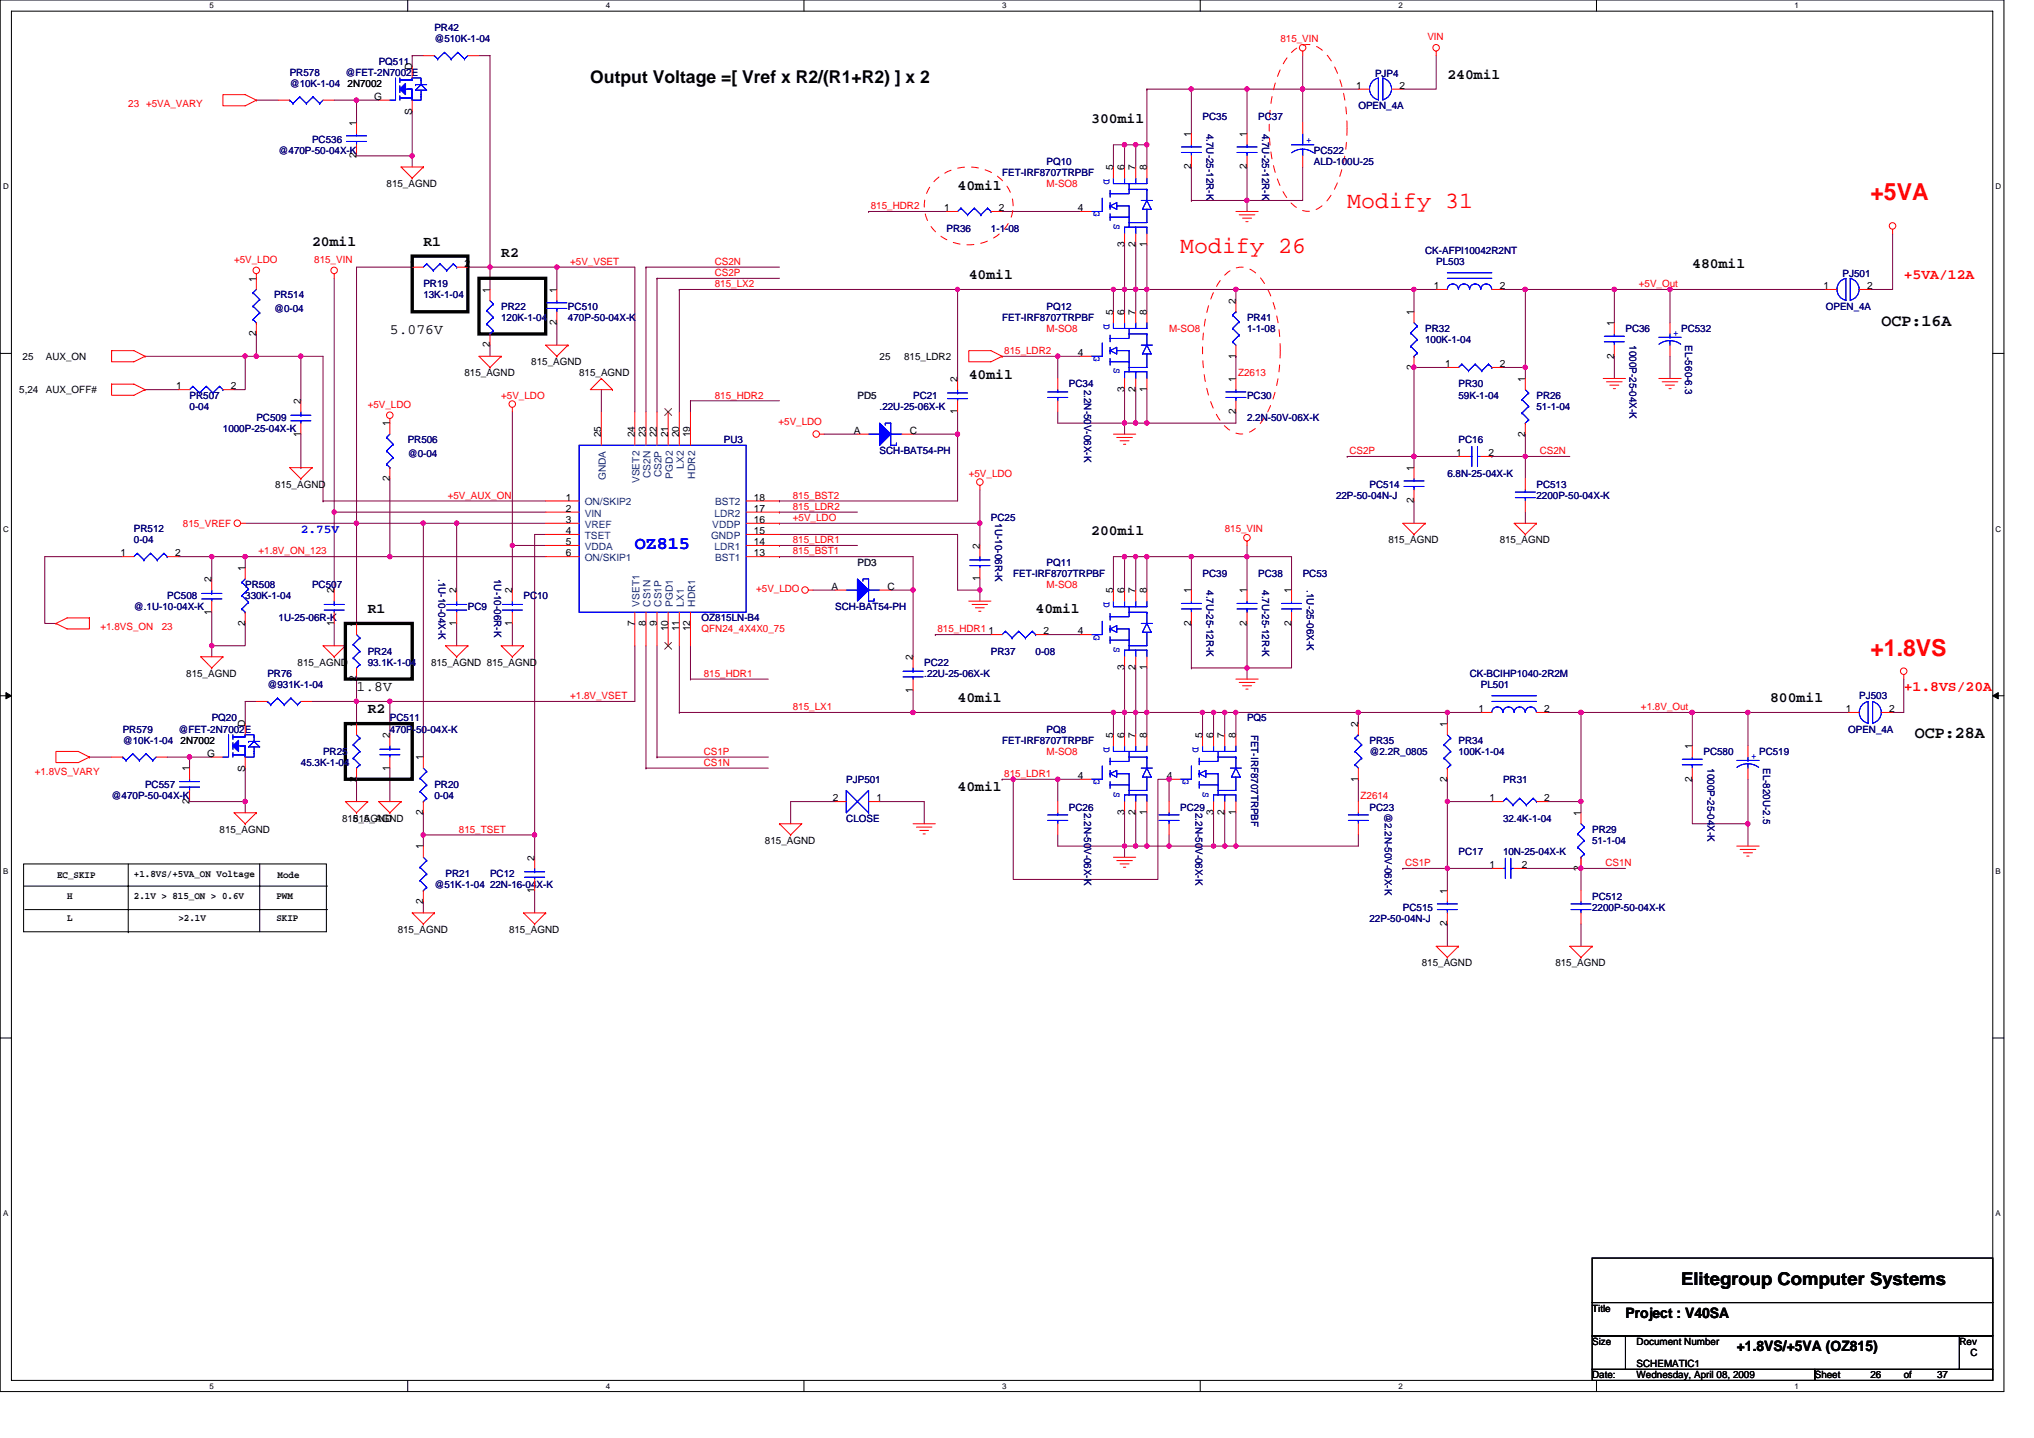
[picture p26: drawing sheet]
<svg xmlns="http://www.w3.org/2000/svg" width="297mm" height="210mm" viewBox="0 0 297 210" stroke-linecap="round" stroke-linejoin="round" font-family="sans-serif">
<defs><g id="words">
<g font-size="3.4" fill="#f00">
<text x="273.2" y="29.2">+5VA</text>
<text x="196.7" y="30.4">Modify 31</text>
<text x="172.4" y="36.9">Modify 26</text>
<text x="273.2" y="95.8">+1.8VS</text>
</g>
<g font-size="2.6">
<text x="86.2" y="12.1">Output Voltage =[ Vref x R2/(R1+R2) ] x 2</text>
<text x="245.5" y="187.7">Elitegroup Computer Systems</text>
</g>
<text font-size="2.6" fill="#00f" x="92.7" y="80.2">OZ815</text>
<g font-size="2.4">
<text x="274.8" y="47.6">OCP:16A</text>
<text x="279.7" y="107.7">OCP:28A</text>
</g>
<g font-size="2.1">
<text x="211.4" y="11.5">240mil</text>
<text x="159.4" y="18">300mil</text>
<text x="139.8" y="27.8">40mil</text>
<text x="45.6" y="35.9">20mil</text>
<text x="61.8" y="35.9">R1</text>
<text x="73.2" y="37.5">R2</text>
<text x="141.5" y="40.8">40mil</text>
<text x="247.1" y="39.2">480mil</text>
<text x="56.9" y="48.8">5.076V</text>
<text x="141.5" y="55.4">40mil</text>
<text x="159.4" y="78.2">200mil</text>
<text x="53.7" y="89.5">R1</text>
<text x="151.2" y="89.5">40mil</text>
<text x="52.1" y="100.8">1.8V</text>
<text x="53.7" y="104.2">R2</text>
<text x="139.8" y="102.6">40mil</text>
<text x="258.5" y="102.6">800mil</text>
<text x="139.8" y="115.5">40mil</text>
<text x="237.4" y="192.4">Project : V40SA</text>
<text x="253.6" y="197.3">+1.8VS/+5VA (OZ815)</text>
</g>
<g font-size="2.1" fill="#f00">
<text x="278" y="40.8">+5VA/12A</text>
<text x="278" y="100.9">+1.8VS/20A</text>
</g>
<text font-size="1.8" fill="#00f" x="43.9" y="77.9">2.75V</text>
<g font-size="1.5" fill="#000080">
<text x="63.4" y="4.6">PR42</text>
<text x="42.3" y="11.1">PR578</text>
<text x="50.4" y="11.1">@FET-2N7002E</text>
<text x="55.3" y="9.4">PQ511</text>
<text x="63.4" y="6.2">@510K-1-04</text>
<text x="200.8" y="11.2">PJP4</text>
<text x="42.3" y="12.7">@10K-1-04</text>
<text x="175.6" y="17.6">PC35</text>
<text x="183.7" y="17.6">PC37</text>
<text x="198.4" y="15.9">OPEN_4A</text>
<text x="40.7" y="22.5">@470P-50-04X-K</text>
<text x="45.6" y="20.8">PC536</text>
<text x="176.2" y="19.5" transform="rotate(90 176.2 19.5)">4.7U-25-12R-K</text>
<text x="184.3" y="19.5" transform="rotate(90 184.3 19.5)">4.7U-25-12R-K</text>
<text x="191.9" y="22.5">PC522</text>
<text x="146.3" y="25.7">FET-IRF8707TRPBF</text>
<text x="152.8" y="24.1">PQ10</text>
<text x="191.9" y="24.1">ALD-100U-25</text>
<text x="138.2" y="33.8">PR36</text>
<text x="144.7" y="33.8">1-1-08</text>
<text x="61.8" y="42">PR19</text>
<text x="208.1" y="37.1">CK-AFPI10042R2NT</text>
<text x="209.7" y="38.7">PL503</text>
<text x="269.1" y="40.5">PJ501</text>
<text x="40" y="43.6">PR514</text>
<text x="40" y="45.5">@0-04</text>
<text x="61.8" y="43.6">13K-1-04</text>
<text x="73.2" y="45.2">PR22</text>
<text x="73.2" y="46.8">120K-1-04</text>
<text x="82.9" y="45.2">PC510</text>
<text x="82.9" y="46.8">470P-50-04X-K</text>
<text x="146.3" y="46.8">FET-IRF8707TRPBF</text>
<text x="152.8" y="45.2">PQ12</text>
<text x="182.1" y="46.8">PR41</text>
<text x="266.6" y="45.2">OPEN_4A</text>
<text x="182.1" y="48.5">1-1-08</text>
<text x="208.1" y="48.5">PR32</text>
<text x="208.1" y="50.1">100K-1-04</text>
<text x="237.4" y="48.5">PC36</text>
<text x="238" y="50.4" transform="rotate(90 238 50.4)">1000P-25-04X-K</text>
<text x="245.5" y="48.5">PC532</text>
<text x="246.1" y="50.4" transform="rotate(90 246.1 50.4)">EL-560-6.3</text>
<text x="27.7" y="58.2">PR507</text>
<text x="27.7" y="59.8">0-04</text>
<text x="128.5" y="59.8">.22U-25-06X-K</text>
<text x="133.3" y="58.2">PC21</text>
<text x="156.1" y="56.6">PC34</text>
<text x="158.3" y="56.9" transform="rotate(90 158.3 56.9)">2.2N-50V-06X-K</text>
<text x="182.1" y="58.2">PC30</text>
<text x="213" y="56.6">PR30</text>
<text x="213" y="58.2">59K-1-04</text>
<text x="224.4" y="58.2">PR26</text>
<text x="224.4" y="59.8">51-1-04</text>
<text x="32.6" y="63.1">1000P-25-04X-K</text>
<text x="37.4" y="61.5">PC509</text>
<text x="59.5" y="64.7">PR506</text>
<text x="105.7" y="64.7">PU3</text>
<text x="182.1" y="61.5">2.2N-50V-06X-K</text>
<text x="213" y="64.7">PC16</text>
<text x="59.5" y="66.7">@0-04</text>
<text x="128.5" y="66.3">SCH-BAT54-PH</text>
<text x="200" y="71.2">PC514</text>
<text x="211.4" y="69.6">6.8N-25-04X-K</text>
<text x="224.4" y="71.2">PC513</text>
<text x="19.6" y="77.7">PR512</text>
<text x="144.7" y="76.1">PC25</text>
<text x="145.3" y="76.4" transform="rotate(90 145.3 76.4)">1U-10-06R-K</text>
<text x="195.1" y="72.8">22P-50-04N-J</text>
<text x="224.4" y="72.8">2200P-50-04X-K</text>
<text x="19.6" y="79.4">0-04</text>
<text x="152.8" y="82.6">PQ11</text>
<text x="19.6" y="89.1">@.1U-10-04X-K</text>
<text x="24.4" y="87.5">PC508</text>
<text x="35.8" y="85.9">PR508</text>
<text x="35.8" y="87.5">330K-1-04</text>
<text x="45.6" y="85.9">PC507</text>
<text x="64" y="84.5" transform="rotate(90 64 84.5)">.1U-10-04X-K</text>
<text x="68.3" y="89.1">PC9</text>
<text x="72.2" y="84.5" transform="rotate(90 72.2 84.5)">1U-10-06R-K</text>
<text x="76.5" y="87.5">PC10</text>
<text x="122" y="89.1">SCH-BAT54-PH</text>
<text x="148" y="84.2">FET-IRF8707TRPBF</text>
<text x="175.6" y="84.2">PC39</text>
<text x="176.2" y="86.2" transform="rotate(90 176.2 86.2)">4.7U-25-12R-K</text>
<text x="183.7" y="84.2">PC38</text>
<text x="184.3" y="86.2" transform="rotate(90 184.3 86.2)">4.7U-25-12R-K</text>
<text x="190.2" y="84.2">PC53</text>
<text x="190.8" y="86.2" transform="rotate(90 190.8 86.2)">.1U-25-06X-K</text>
<text x="40.7" y="90.7">1U-25-06R-K</text>
<text x="53.7" y="95.6">PR24</text>
<text x="102.5" y="90.7">OZ815LN-B4</text>
<text x="144.7" y="95.6">PR37</text>
<text x="151.2" y="95.6">0-08</text>
<text x="39" y="98.8">PR76</text>
<text x="39" y="100.5">@931K-1-04</text>
<text x="53.7" y="97.2">93.1K-1-04</text>
<text x="135" y="97.2">PC22</text>
<text x="135" y="98.8">.22U-25-06X-K</text>
<text x="214.6" y="98.8">CK-BCIHP1040-2R2M</text>
<text x="216.3" y="100.5">PL501</text>
<text x="17.9" y="107">PR579</text>
<text x="26.1" y="107">@FET-2N7002E</text>
<text x="30.9" y="105.3">PQ20</text>
<text x="56.9" y="105.3">PC511</text>
<text x="56.9" y="107">470P-50-04X-K</text>
<text x="152.8" y="107">PQ8</text>
<text x="182.1" y="105.3">PQ5</text>
<text x="182.7" y="107.3" transform="rotate(90 182.7 107.3)">FET-IRF8707TRPBF</text>
<text x="269.9" y="107">OPEN_4A</text>
<text x="271.5" y="102.1">PJ503</text>
<text x="17.9" y="108.6">@10K-1-04</text>
<text x="43.9" y="111.9">45.3K-1-04</text>
<text x="47.2" y="110.2">PR25</text>
<text x="146.3" y="108.6">FET-IRF8707TRPBF</text>
<text x="200" y="108.6">PR35</text>
<text x="200" y="110.2">@2.2R_0805</text>
<text x="213" y="108.6">PR34</text>
<text x="213" y="110.2">100K-1-04</text>
<text x="248.8" y="110.2">PC580</text>
<text x="249.4" y="112.2" transform="rotate(90 249.4 112.2)">1000P-25-04X-K</text>
<text x="256.9" y="110.2">PC519</text>
<text x="257.5" y="112.2" transform="rotate(90 257.5 112.2)">EL-820U-2.5</text>
<text x="16.3" y="116.7">@470P-50-04X-K</text>
<text x="21.2" y="115.1">PC557</text>
<text x="63.4" y="115.1">PR20</text>
<text x="63.4" y="116.7">0-04</text>
<text x="123.6" y="114.3">PJP501</text>
<text x="123.6" y="120">CLOSE</text>
<text x="156.1" y="118.4">PC26</text>
<text x="158.3" y="118.7" transform="rotate(90 158.3 118.7)">2.2N-50V-06X-K</text>
<text x="172.4" y="118.4">PC29</text>
<text x="174.6" y="118.7" transform="rotate(90 174.6 118.7)">2.2N-50V-06X-K</text>
<text x="200" y="118.4">PC23</text>
<text x="202.2" y="118.7" transform="rotate(90 202.2 118.7)">@2.2N-50V-06X-K</text>
<text x="219.5" y="114.3">PR31</text>
<text x="219.5" y="120">32.4K-1-04</text>
<text x="213" y="124.9">PC17</text>
<text x="219.5" y="124.9">10N-25-04X-K</text>
<text x="232.5" y="121.6">PR29</text>
<text x="232.5" y="123.2">51-1-04</text>
<text x="63.4" y="129.7">@51K-1-04</text>
<text x="65.1" y="128.1">PR21</text>
<text x="71.6" y="128.1">PC12</text>
<text x="71.6" y="129.7">22N-16-04X-K</text>
<text x="232.5" y="131.4">PC512</text>
<text x="200" y="134.6">22P-50-04N-J</text>
<text x="204.9" y="133">PC515</text>
<text x="232.5" y="133">2200P-50-04X-K</text>
</g>
<g font-size="1.5" fill="#f00">
<text x="208.4" y="5.9">VIN</text>
<text x="187" y="6.2">815_VIN</text>
<text x="18.7" y="15.6">23 +5VA_VARY</text>
<text x="152.8" y="27.3">M-SO8</text>
<text x="127.2" y="30.6">815_HDR2</text>
<text x="34.2" y="38.4">+5V_LDO</text>
<text x="45.9" y="38.4">815_VIN</text>
<text x="83.3" y="38.7">+5V_VSET</text>
<text x="104.4" y="40.3">CS2P</text>
<text x="104.4" y="38.7">CS2N</text>
<text x="104.4" y="42">815_LX2</text>
<text x="239.3" y="42">+5V_Out</text>
<text x="146.7" y="51.7">815_LDR2</text>
<text x="152.8" y="48.5">M-SO8</text>
<text x="170.7" y="48.5">M-SO8</text>
<text x="53.7" y="59.5">+5V_LDO</text>
<text x="73.2" y="58.2">+5V_LDO</text>
<text x="104.4" y="58.2">815_HDR2</text>
<text x="180.8" y="54.9">Z2613</text>
<text x="113.7" y="62.1">+5V_LDO</text>
<text x="141.5" y="69.6">+5V_LDO</text>
<text x="197.1" y="66.3">CS2P</text>
<text x="224.9" y="66.3">CS2N</text>
<text x="26.7" y="76.9">815_VREF</text>
<text x="65.4" y="72.8">+5V_AUX_ON</text>
<text x="115.8" y="76.1">+5V_LDO</text>
<text x="115.8" y="74.5">815_LDR2</text>
<text x="115.8" y="72.8">815_BST2</text>
<text x="178.9" y="77.7">815_VIN</text>
<text x="37.8" y="81">+1.8V_ON_123</text>
<text x="115.8" y="79.3">815_LDR1</text>
<text x="115.8" y="81">815_BST1</text>
<text x="110.4" y="86.5">+5V_LDO</text>
<text x="152.8" y="85.9">M-SO8</text>
<text x="14.7" y="92">+1.8VS_ON</text>
<text x="23.6" y="92">23</text>
<text x="102.5" y="92.4">QFN24_4X4X0_75</text>
<text x="136.9" y="92.4">815_HDR1</text>
<text x="102.8" y="98.8">815_HDR1</text>
<text x="83.3" y="102.1">+1.8V_VSET</text>
<text x="115.8" y="103.7">815_LX1</text>
<text x="239.6" y="103.7">+1.8V_Out</text>
<text x="5.1" y="113.2">+1.8VS_VARY</text>
<text x="102.8" y="111.8">CS1N</text>
<text x="102.8" y="110.2">CS1P</text>
<text x="146.7" y="113.5">815_LDR1</text>
<text x="152.8" y="110.2">M-SO8</text>
<text x="198.7" y="116.7">Z2614</text>
<text x="67" y="121.6">815_TSET</text>
<text x="205.2" y="126.5">CS1P</text>
<text x="234.4" y="126.5">CS1N</text>
</g>
<g font-size="1.5">
<text x="60.2" y="10.2" transform="rotate(-90 60.2 10.2)">D</text>
<text x="50.8" y="12.7">2N7002</text>
<text x="54.6" y="14.6">G</text>
<text x="60.2" y="16.8" transform="rotate(-90 60.2 16.8)">S</text>
<text x="198" y="13">1</text>
<text x="204.4" y="13">2</text>
<text x="52" y="23.1" transform="rotate(-90 52 23.1)">2</text>
<text x="52" y="18.4" transform="rotate(-90 52 18.4)">1</text>
<text x="174" y="20" transform="rotate(-90 174 20)">1</text>
<text x="182.1" y="20" transform="rotate(-90 182.1 20)">1</text>
<text x="56.4" y="27.3">815_AGND</text>
<text x="162.6" y="24.9" transform="rotate(-90 162.6 24.9)">5</text>
<text x="164.2" y="24.9" transform="rotate(-90 164.2 24.9)">6</text>
<text x="165.8" y="24.9" transform="rotate(-90 165.8 24.9)">7</text>
<text x="167.5" y="24.9" transform="rotate(-90 167.5 24.9)">8</text>
<text x="174" y="24.7" transform="rotate(-90 174 24.7)">2</text>
<text x="182.1" y="24.7" transform="rotate(-90 182.1 24.7)">2</text>
<text x="137.9" y="30.9">1</text>
<text x="145.9" y="30.9">2</text>
<text x="157.4" y="30.9">4</text>
<text x="37.4" y="41.1" transform="rotate(-90 37.4 41.1)">1</text>
<text x="59.9" y="39">1</text>
<text x="67.8" y="39">2</text>
<text x="164.2" y="36.1" transform="rotate(-90 164.2 36.1)">3</text>
<text x="165.8" y="36.1" transform="rotate(-90 165.8 36.1)">2</text>
<text x="167.5" y="36.1" transform="rotate(-90 167.5 36.1)">1</text>
<text x="71.5" y="42.8" transform="rotate(-90 71.5 42.8)">1</text>
<text x="81.3" y="47.5" transform="rotate(-90 81.3 47.5)">2</text>
<text x="81.3" y="42.8" transform="rotate(-90 81.3 42.8)">1</text>
<text x="162.6" y="46" transform="rotate(-90 162.6 46)">5</text>
<text x="164.2" y="46" transform="rotate(-90 164.2 46)">6</text>
<text x="165.8" y="46" transform="rotate(-90 165.8 46)">7</text>
<text x="167.5" y="46" transform="rotate(-90 167.5 46)">8</text>
<text x="180.5" y="44.4" transform="rotate(-90 180.5 44.4)">2</text>
<text x="206.5" y="46" transform="rotate(-90 206.5 46)">1</text>
<text x="209.4" y="42.2">1</text>
<text x="219" y="42.2">2</text>
<text x="235.7" y="47.6" transform="rotate(-90 235.7 47.6)">1</text>
<text x="266.3" y="42.2">1</text>
<text x="272.7" y="42.2">2</text>
<text x="3.3" y="52.5">25</text>
<text x="6.7" y="52.5">AUX_ON</text>
<text x="37.4" y="49.1" transform="rotate(-90 37.4 49.1)">2</text>
<text x="71.5" y="50.7" transform="rotate(-90 71.5 50.7)">2</text>
<text x="77.6" y="53.3">815_AGND</text>
<text x="128.5" y="52.5">25</text>
<text x="132" y="52.5">815_LDR2</text>
<text x="157.4" y="52">4</text>
<text x="180.5" y="52.4" transform="rotate(-90 180.5 52.4)">1</text>
<text x="206.5" y="54" transform="rotate(-90 206.5 54)">2</text>
<text x="211" y="53.6">1</text>
<text x="219" y="53.6">2</text>
<text x="235.7" y="52.4" transform="rotate(-90 235.7 52.4)">2</text>
<text x="2.8" y="57.4">5,24</text>
<text x="6.7" y="57.4">AUX_OFF#</text>
<text x="25.7" y="56.9">1</text>
<text x="33.7" y="56.9">2</text>
<text x="43.9" y="59" transform="rotate(-90 43.9 59)">2</text>
<text x="67.8" y="55">815_AGND</text>
<text x="84.6" y="55">815_AGND</text>
<text x="139.8" y="55.8" transform="rotate(-90 139.8 55.8)">2</text>
<text x="164.2" y="57.2" transform="rotate(-90 164.2 57.2)">3</text>
<text x="165.8" y="57.2" transform="rotate(-90 165.8 57.2)">2</text>
<text x="167.5" y="57.2" transform="rotate(-90 167.5 57.2)">1</text>
<text x="180.5" y="55.8" transform="rotate(-90 180.5 55.8)">1</text>
<text x="222.7" y="55.8" transform="rotate(-90 222.7 55.8)">1</text>
<text x="43.9" y="63.8" transform="rotate(-90 43.9 63.8)">1</text>
<text x="56.9" y="62.3" transform="rotate(-90 56.9 62.3)">1</text>
<text x="87.8" y="63.9" transform="rotate(-90 87.8 63.9)">25</text>
<text x="92.7" y="63.9" transform="rotate(-90 92.7 63.9)">24</text>
<text x="94.3" y="63.9" transform="rotate(-90 94.3 63.9)">23</text>
<text x="95.9" y="63.9" transform="rotate(-90 95.9 63.9)">22</text>
<text x="97.6" y="63.9" transform="rotate(-90 97.6 63.9)">21</text>
<text x="99.2" y="63.9" transform="rotate(-90 99.2 63.9)">20</text>
<text x="100.8" y="63.9" transform="rotate(-90 100.8 63.9)">19</text>
<text x="124.7" y="63.4">A</text>
<text x="132.9" y="63.4">C</text>
<text x="139.8" y="60.5" transform="rotate(-90 139.8 60.5)">1</text>
<text x="180.5" y="60.5" transform="rotate(-90 180.5 60.5)">2</text>
<text x="222.7" y="63.8" transform="rotate(-90 222.7 63.8)">2</text>
<text x="40.2" y="71.2">815_AGND</text>
<text x="56.9" y="70.3" transform="rotate(-90 56.9 70.3)">2</text>
<text x="206.5" y="68.8" transform="rotate(-90 206.5 68.8)">1</text>
<text x="212.7" y="66.6">1</text>
<text x="217.4" y="66.6">2</text>
<text x="82.6" y="76.4">3</text>
<text x="82.6" y="74.8">2</text>
<text x="82.6" y="73.1">1</text>
<text x="110.1" y="73.1">18</text>
<text x="110.1" y="76.4">16</text>
<text x="110.1" y="74.8">17</text>
<text x="206.5" y="73.5" transform="rotate(-90 206.5 73.5)">2</text>
<text x="17.6" y="81.3">1</text>
<text x="25.6" y="81.3">2</text>
<text x="35.8" y="83.4" transform="rotate(-90 35.8 83.4)">1</text>
<text x="82.6" y="78">4</text>
<text x="82.6" y="79.6">5</text>
<text x="82.6" y="81.3">6</text>
<text x="110.1" y="78">15</text>
<text x="110.1" y="81.3">13</text>
<text x="110.1" y="79.6">14</text>
<text x="143.1" y="80.1" transform="rotate(-90 143.1 80.1)">2</text>
<text x="202.8" y="79.4">815_AGND</text>
<text x="219" y="79.4">815_AGND</text>
<text x="30.9" y="89.7" transform="rotate(-90 30.9 89.7)">1</text>
<text x="30.9" y="85" transform="rotate(-90 30.9 85)">2</text>
<text x="48.8" y="86.6" transform="rotate(-90 48.8 86.6)">2</text>
<text x="66.7" y="86.6" transform="rotate(-90 66.7 86.6)">2</text>
<text x="74.8" y="86.6" transform="rotate(-90 74.8 86.6)">2</text>
<text x="121.5" y="86.1">A</text>
<text x="129.6" y="86.1">C</text>
<text x="143.1" y="84.9" transform="rotate(-90 143.1 84.9)">1</text>
<text x="162.6" y="86.6" transform="rotate(-90 162.6 86.6)">5</text>
<text x="164.2" y="86.6" transform="rotate(-90 164.2 86.6)">6</text>
<text x="165.8" y="86.6" transform="rotate(-90 165.8 86.6)">7</text>
<text x="167.5" y="86.6" transform="rotate(-90 167.5 86.6)">8</text>
<text x="174" y="86.6" transform="rotate(-90 174 86.6)">1</text>
<text x="182.1" y="86.6" transform="rotate(-90 182.1 86.6)">1</text>
<text x="188.6" y="86.6" transform="rotate(-90 188.6 86.6)">1</text>
<text x="35.8" y="91.4" transform="rotate(-90 35.8 91.4)">2</text>
<text x="48.8" y="91.4" transform="rotate(-90 48.8 91.4)">1</text>
<text x="52" y="91.5" transform="rotate(-90 52 91.5)">1</text>
<text x="66.7" y="91.4" transform="rotate(-90 66.7 91.4)">1</text>
<text x="74.8" y="91.4" transform="rotate(-90 74.8 91.4)">1</text>
<text x="92.7" y="91.4" transform="rotate(-90 92.7 91.4)">7</text>
<text x="94.3" y="91.4" transform="rotate(-90 94.3 91.4)">8</text>
<text x="95.9" y="91.4" transform="rotate(-90 95.9 91.4)">9</text>
<text x="97.6" y="92.2" transform="rotate(-90 97.6 92.2)">10</text>
<text x="99.2" y="92.2" transform="rotate(-90 99.2 92.2)">11</text>
<text x="100.8" y="92.2" transform="rotate(-90 100.8 92.2)">12</text>
<text x="144.4" y="92.6">1</text>
<text x="152.4" y="92.6">2</text>
<text x="157.4" y="92.6">4</text>
<text x="174" y="91.4" transform="rotate(-90 174 91.4)">2</text>
<text x="182.1" y="91.4" transform="rotate(-90 182.1 91.4)">2</text>
<text x="188.6" y="91.4" transform="rotate(-90 188.6 91.4)">2</text>
<text x="27.2" y="98.8">815_AGND</text>
<text x="43.5" y="97.2">815_AGND</text>
<text x="52" y="99.5" transform="rotate(-90 52 99.5)">2</text>
<text x="62.9" y="97.2">815_AGND 815_AGND</text>
<text x="133.3" y="101.1" transform="rotate(-90 133.3 101.1)">1</text>
<text x="133.3" y="96.4" transform="rotate(-90 133.3 96.4)">2</text>
<text x="164.2" y="97.9" transform="rotate(-90 164.2 97.9)">3</text>
<text x="165.8" y="97.9" transform="rotate(-90 165.8 97.9)">2</text>
<text x="167.5" y="97.9" transform="rotate(-90 167.5 97.9)">1</text>
<text x="35.8" y="106.2" transform="rotate(-90 35.8 106.2)">D</text>
<text x="52" y="106.2" transform="rotate(-90 52 106.2)">1</text>
<text x="56.9" y="107.8" transform="rotate(-90 56.9 107.8)">2</text>
<text x="162.6" y="107.8" transform="rotate(-90 162.6 107.8)">5</text>
<text x="164.2" y="107.8" transform="rotate(-90 164.2 107.8)">6</text>
<text x="165.8" y="107.8" transform="rotate(-90 165.8 107.8)">7</text>
<text x="167.5" y="107.8" transform="rotate(-90 167.5 107.8)">8</text>
<text x="175.6" y="107.8" transform="rotate(-90 175.6 107.8)">5</text>
<text x="177.2" y="107.8" transform="rotate(-90 177.2 107.8)">6</text>
<text x="178.8" y="107.8" transform="rotate(-90 178.8 107.8)">7</text>
<text x="180.5" y="107.8" transform="rotate(-90 180.5 107.8)">8</text>
<text x="198.3" y="106.2" transform="rotate(-90 198.3 106.2)">2</text>
<text x="211.3" y="106.2" transform="rotate(-90 211.3 106.2)">1</text>
<text x="215.9" y="104">1</text>
<text x="225.5" y="104">2</text>
<text x="269.6" y="104">1</text>
<text x="275.9" y="104">2</text>
<text x="26.4" y="108.6">2N7002</text>
<text x="27.7" y="112.6" transform="rotate(-90 27.7 112.6)">1</text>
<text x="30.2" y="110.5">G</text>
<text x="35.8" y="112.7" transform="rotate(-90 35.8 112.7)">S</text>
<text x="56.9" y="112.5" transform="rotate(-90 56.9 112.5)">1</text>
<text x="61.8" y="111" transform="rotate(-90 61.8 111)">1</text>
<text x="157.4" y="113.8">4</text>
<text x="170.4" y="113.8">4</text>
<text x="247.1" y="109.4" transform="rotate(-90 247.1 109.4)">1</text>
<text x="27.7" y="117.4" transform="rotate(-90 27.7 117.4)">2</text>
<text x="49.9" y="120">815_AGND</text>
<text x="51.6" y="120">815_AGND</text>
<text x="52" y="114.1" transform="rotate(-90 52 114.1)">2</text>
<text x="61.8" y="119" transform="rotate(-90 61.8 119)">2</text>
<text x="121.6" y="117">2</text>
<text x="128" y="117">1</text>
<text x="164.2" y="119" transform="rotate(-90 164.2 119)">3</text>
<text x="165.8" y="119" transform="rotate(-90 165.8 119)">2</text>
<text x="167.5" y="119" transform="rotate(-90 167.5 119)">1</text>
<text x="177.2" y="119" transform="rotate(-90 177.2 119)">3</text>
<text x="178.8" y="119" transform="rotate(-90 178.8 119)">2</text>
<text x="180.5" y="119" transform="rotate(-90 180.5 119)">1</text>
<text x="198.3" y="114.1" transform="rotate(-90 198.3 114.1)">1</text>
<text x="211.3" y="114.1" transform="rotate(-90 211.3 114.1)">2</text>
<text x="217.5" y="117">1</text>
<text x="225.5" y="117">2</text>
<text x="230.9" y="119.1" transform="rotate(-90 230.9 119.1)">1</text>
<text x="247.1" y="114.1" transform="rotate(-90 247.1 114.1)">2</text>
<text x="32.1" y="121.6">815_AGND</text>
<text x="61.8" y="124" transform="rotate(-90 61.8 124)">1</text>
<text x="78.1" y="125.7" transform="rotate(-90 78.1 125.7)">2</text>
<text x="111.7" y="123.2">815_AGND</text>
<text x="8.3" y="128.2">EC_SKIP</text>
<text x="9.8" y="131.3">H</text>
<text x="19.6" y="128">+1.8VS/+5VA_ON Voltage</text>
<text x="19.6" y="131.3">2.1V &gt; 815_ON &gt; 0.6V</text>
<text x="40.4" y="131.3">PWM</text>
<text x="40.5" y="128.2">Mode</text>
<text x="78.1" y="130.4" transform="rotate(-90 78.1 130.4)">1</text>
<text x="211.3" y="130.5" transform="rotate(-90 211.3 130.5)">1</text>
<text x="217.5" y="126.8">1</text>
<text x="222.3" y="126.8">2</text>
<text x="230.9" y="127.1" transform="rotate(-90 230.9 127.1)">2</text>
<text x="9.8" y="134.5">L</text>
<text x="26.1" y="134.5">&gt;2.1V</text>
<text x="40.4" y="134.5">SKIP</text>
<text x="58.1" y="136.2">815_AGND</text>
<text x="61.8" y="132" transform="rotate(-90 61.8 132)">2</text>
<text x="74.3" y="136.2">815_AGND</text>
<text x="211.3" y="135.3" transform="rotate(-90 211.3 135.3)">2</text>
<text x="207.6" y="141.1">815_AGND</text>
<text x="227.1" y="141.1">815_AGND</text>
<text x="232.5" y="191.5">Title</text>
<text x="232.5" y="196.4">Size</text>
<text x="239" y="196.4">Document Number</text>
<text x="286.1" y="196.4">Rev</text>
<text x="232.5" y="201.3">Date:</text>
<text x="239" y="201.3">Wednesday, April 08, 2009</text>
<text x="239" y="199.6">SCHEMATIC1</text>
<text x="265" y="201.3">Sheet</text>
<text x="273.2" y="201.3">26</text>
<text x="278" y="201.3">of</text>
<text x="282.9" y="201.3">37</text>
<text x="287.8" y="198">C</text>
</g>
<g font-size="1.5" fill="#00f">
<text x="190.7" y="20.8">+</text>
<text x="161.2" y="26.2" transform="rotate(90 161.2 26.2)">D</text>
<text x="159.7" y="30.9" transform="rotate(90 159.7 30.9)">G</text>
<text x="162.7" y="32.7" transform="rotate(90 162.7 32.7)">S</text>
<text x="161.2" y="47.3" transform="rotate(90 161.2 47.3)">D</text>
<text x="159.7" y="52" transform="rotate(90 159.7 52)">G</text>
<text x="162.7" y="53.8" transform="rotate(90 162.7 53.8)">S</text>
<text x="244.4" y="49.1">+</text>
<text x="161.2" y="87.9" transform="rotate(90 161.2 87.9)">D</text>
<text x="159.7" y="92.7" transform="rotate(90 159.7 92.7)">G</text>
<text x="162.7" y="94.4" transform="rotate(90 162.7 94.4)">S</text>
<text x="159.7" y="113.8" transform="rotate(90 159.7 113.8)">G</text>
<text x="161.2" y="109.1" transform="rotate(90 161.2 109.1)">D</text>
<text x="172.7" y="113.8" transform="rotate(90 172.7 113.8)">G</text>
<text x="174.2" y="109.1" transform="rotate(90 174.2 109.1)">D</text>
<text x="255.8" y="110.9">+</text>
<text x="162.7" y="115.6" transform="rotate(90 162.7 115.6)">S</text>
<text x="175.7" y="115.6" transform="rotate(90 175.7 115.6)">S</text>
</g>
<g font-size="1.5" fill="#004040">
<text x="125.2" y="58.2">PD5</text>
<text x="125.2" y="82.6">PD3</text>
</g>
<g font-size="1.5" fill="#004080">
<text x="88.5" y="70.1" transform="rotate(-90 88.5 70.1)">GNDA</text>
<text x="93.4" y="70.5" transform="rotate(-90 93.4 70.5)">VSET2</text>
<text x="95" y="69.8" transform="rotate(-90 95 69.8)">CS2N</text>
<text x="96.6" y="69.7" transform="rotate(-90 96.6 69.7)">CS2P</text>
<text x="98.3" y="69.9" transform="rotate(-90 98.3 69.9)">PGD2</text>
<text x="99.9" y="68.5" transform="rotate(-90 99.9 68.5)">LX2</text>
<text x="101.5" y="69.9" transform="rotate(-90 101.5 69.9)">HDR2</text>
<text x="85.4" y="77.1">VREF</text>
<text x="85.4" y="75.4">VIN</text>
<text x="85.4" y="73.8">ON/SKIP2</text>
<text x="104" y="77.1">VDDP</text>
<text x="104.3" y="75.4">LDR2</text>
<text x="104.4" y="73.8">BST2</text>
<text x="85.4" y="78.7">TSET</text>
<text x="85.4" y="80.3">VDDA</text>
<text x="85.4" y="81.9">ON/SKIP1</text>
<text x="103.8" y="78.7">GNDP</text>
<text x="104.3" y="80.3">LDR1</text>
<text x="104.4" y="81.9">BST1</text>
<text x="93.4" y="88.6" transform="rotate(-90 93.4 88.6)">VSET1</text>
<text x="95" y="88.6" transform="rotate(-90 95 88.6)">CS1N</text>
<text x="96.6" y="88.6" transform="rotate(-90 96.6 88.6)">CS1P</text>
<text x="98.3" y="88.6" transform="rotate(-90 98.3 88.6)">PGD1</text>
<text x="99.9" y="88.6" transform="rotate(-90 99.9 88.6)">LX1</text>
<text x="101.5" y="88.6" transform="rotate(-90 101.5 88.6)">HDR1</text>
</g>
<g font-size="1.2">
<text x="30.6" y="1.2">5</text>
<text x="88.5" y="1.2">4</text>
<text x="146.3" y="1.2">3</text>
<text x="204.2" y="1.2">2</text>
<text x="262.1" y="1.2">1</text>
<text x=".5" y="27.6">D</text>
<text x="291.4" y="27.6">D</text>
<text x=".5" y="77.6">C</text>
<text x="291.4" y="77.6">C</text>
<text x=".5" y="127.6">B</text>
<text x="291.4" y="127.6">B</text>
<text x=".5" y="177.6">A</text>
<text x="291.4" y="177.6">A</text>
<text x="30.6" y="202.8">5</text>
<text x="88.5" y="202.8">4</text>
<text x="146.3" y="202.8">3</text>
<text x="204.2" y="202.8">2</text>
<text x="262.1" y="202.8">1</text>
</g>
</g></defs>
<path d="M0 0h292.6v203.2h-292.6zM1.7 1.6h289.3v200h-289.3z" fill="none" stroke="#000" stroke-width=".15"/>
<g fill="#fff">
<path d="M30.6 .2h.6v1.3h-.6z"/>
<path d="M30.6 201.8h.6v1.3h-.6z"/>
</g>
<path d="M59.5 0v1.6M59.5 201.6v1.6" fill="none" stroke="#000" stroke-width=".15"/>
<g fill="#fff">
<path d="M88.5 .2h.6v1.3h-.6z"/>
<path d="M88.5 201.8h.6v1.3h-.6z"/>
</g>
<path d="M117.4 0v1.6M117.4 201.6v1.6" fill="none" stroke="#000" stroke-width=".15"/>
<g fill="#fff">
<path d="M146.3 .2h.7v1.3h-.7z"/>
<path d="M146.3 201.8h.7v1.3h-.7z"/>
</g>
<path d="M175.3 0v1.6M175.3 201.6v1.6" fill="none" stroke="#000" stroke-width=".15"/>
<g fill="#fff">
<path d="M204.2 .2h.6v1.3h-.6z"/>
<path d="M204.2 201.8h.6v1.3h-.6z"/>
</g>
<path d="M233.1 0v1.6M233.1 201.6v1.6" fill="none" stroke="#000" stroke-width=".15"/>
<g fill="#fff">
<path d="M262.1 .2h.6v1.3h-.6z"/>
<path d="M262.1 201.8h.6v1.3h-.6z"/>
<path d="M.5 26.6h.8v1.3h-.8z"/>
<path d="M291.4 26.6h.9v1.3h-.9z"/>
<path d="M.5 76.6h.8v1.3h-.8z"/>
<path d="M291.4 76.6h.9v1.3h-.9z"/>
</g>
<path d="M0 51.6h1.7M291 51.6h1.6" fill="none" stroke="#000" stroke-width=".15"/>
<g fill="#fff">
<path d="M.5 126.6h.7v1.3h-.7z"/>
<path d="M291.4 126.6h.8v1.3h-.8z"/>
</g>
<path d="M0 101.6h1.7M291 101.6h1.6" fill="none" stroke="#000" stroke-width=".15"/>
<path d="M.9 101.1l.8 .5-.8 .4zM291 101.6l.8-.5v.9z" fill="#000" stroke="#000" stroke-width=".15"/>
<g fill="#fff">
<path d="M.5 176.6h.7v1.2h-.7z"/>
<path d="M291.4 176.6h.8v1.2h-.8z"/>
</g>
<g fill="none" stroke="#000" stroke-width=".15">
<path d="M3.4 129.4h44.4M3.4 126.2h44.3v9.9h-44.3zM3.6 132.8h44.2M18.7 136.1h.1M18.7 126.2v9.9M37.9 126.2v9.9M0 151.6h1.7M291 151.6h1.6M232.5 200h32.5v1.6h-32.5zM232.5 195.1h4.9v4.9h-4.9zM232.5 183.7h58.5v6.5h-58.5zM232.5 190.2h58.5v4.9h-58.5z"/>
<path d="M237.4 195.1h48.7v4.9h-48.7zM265 200h26v1.6h-26zM286.1 195.1h4.9v4.9h-4.9z"/>
</g>
<g fill="none" stroke="#800040" stroke-width=".15">
<path d="M37.4 14.6h3.3M48.8 14.6h3.3M52.1 14.6h.1M55.3 14.6h-3.2v3.3M60.2 16.3v6.5M61.8 8.1h-1.6v1.7M70 8.1h1.6v30.9M167.5 13h.1M167.5 13v8.1M167.5 13h6.5M174 13v6.5M174 13h8.1"/>
<path d="M182.1 13h.1M182.1 13v6.5M190.2 13h.1M190.2 8.1v4.9h-8.1M190.2 13v4.9M190.2 13h8.2M209.7 8.1v4.9h-4.8M52.1 22.8h8.1M60.2 39h-8.1v37.4M60.2 22.8v1.6M60.2 22.8h.1M68.3 39h3.3"/>
<path d="M71.6 39h21.1v21.2M71.6 39v3.3M71.6 39h.1M81.3 39h.1M81.3 39v3.3M94.3 39v21.2M94.3 39h.1M94.3 39h19.5M126.8 30.9h.1M126.8 30.9h11.4M146.3 30.9h11.4M164.2 21.1h.1"/>
<path d="M164.2 21.1h-1.6v3.3M164.2 35.8v6.5M164.2 21.1v3.3M164.2 21.1h3.3M165.9 21.1v3.3M165.9 35.8v6.5M165.9 21.1h.1M167.5 35.8v6.5M167.5 21.1h.1M167.5 21.1v3.3M174 24.4v4.9M174 29.3h.1"/>
<path d="M174 29.3h8.1M182.1 29.3v1.6M182.1 24.4v4.9M190.2 24.4v4.9h-8.1M276.4 34.1v8.2h-3.2M21.2 56.9h4.9M21.2 52h14.6M35.8 52v4.9h-1.6M35.8 52h.1M37.4 48.8v3.2h-1.6M37.4 52h.1M37.4 52h6.5"/>
<path d="M43.9 52h3.3v21.2M43.9 52h.1M43.9 52v6.5M48.8 40.6v34.2M71.6 50.4v1.6M81.3 47.1v3.3M87.8 56.9v3.3M95.9 40.6h.1M95.9 40.6v19.6M95.9 40.6h17.9M99.2 42.3v17.9M99.2 42.3h.1"/>
<path d="M99.2 42.3h65M100.8 58.5h.1M100.8 58.5v1.7M100.8 58.5h13M139.8 42.3h.1M139.8 42.3v13M146.3 52h.1M146.3 52h8.2M154.5 52h3.2M154.5 52h.1M154.5 52v3.3M162.6 42.3v3.2"/>
<path d="M162.6 42.3h.1M164.2 42.3h.1M164.2 42.3h1.7M164.2 56.9v4.9M164.2 42.3v3.2M165.9 42.3h.1M165.9 56.9v4.9M165.9 42.3h40.6M165.9 42.3v3.2M167.5 42.3h.1M167.5 42.3v3.2M167.5 56.9v4.9"/>
<path d="M180.5 52h.1M180.5 42.3h.1M180.5 42.3v1.6M180.5 52v3.3M206.5 53.7h.1M206.5 42.3v3.2M206.5 42.3h3.2M206.5 53.7h4.9M206.5 53.7v13M219.5 53.7h3.3M219.5 42.3h3.3M222.8 42.3h.1"/>
<path d="M222.8 53.7v1.6M222.8 42.3h13M222.8 42.3v11.4M235.8 52v3.3M235.8 42.3h.1M235.8 42.3h8.1v4.8M235.8 42.3v4.8M243.9 52v3.3M243.9 42.3h.1M243.9 42.3h22.7M35.8 76.4h16.3M43.9 68.3h.1"/>
<path d="M43.9 63.4v4.9M47.2 73.2h.1M47.2 73.2h32.5M48.8 74.8h.1M48.8 74.8h30.9M48.8 74.8v11.4M52.1 76.4h.1M52.1 76.4h9.7M52.1 76.4v14.6M56.9 69.9v11.4h-21.1M61.8 76.4h.1M61.8 76.4h4.9"/>
<path d="M61.8 76.4v34.2M66.7 76.4v9.8M66.7 76.4h.1M66.7 76.4h13M74.8 79.7h4.9M74.8 79.7h.1M74.8 60.2v19.5M74.8 79.7v6.5M79.7 78h-1.6v43.9M113.8 76.4h.1M113.8 74.8h.1M113.8 79.7h.1"/>
<path d="M113.8 78h26v8.2h3.3M113.8 73.2h.1M113.8 76.4h29.3M113.8 74.8h11.4M113.8 79.7h11.4M120.3 63.4h4.9M133.3 63.4h6.5M139.8 63.4h.1M139.8 60.2v3.2M139.8 63.4v9.8h-26M143.1 76.4v3.3M143.1 71.5v4.9"/>
<path d="M154.5 60.2v1.6h9.7M164.2 61.8h.1M164.2 61.8v1.6M165.9 61.8h.1M167.5 61.8h.1M180.5 60.2v1.6h-16.3M182.1 79.7v1.6M196.7 66.7h.1M196.7 66.7h16.3M206.5 66.7h.1M206.5 73.2v3.2M206.5 66.7v1.6"/>
<path d="M217.9 66.7h.1M217.9 66.7h11.4M222.8 74.8v1.6M222.8 66.7v3.2M222.8 66.7h.1M222.8 63.4v3.3M17.9 81.3h-11.4v9.7h1.7M26.1 81.3h4.8v3.2M30.9 94.3h.1M30.9 81.3h4.9v1.6M30.9 81.3h.1M30.9 89.4v4.9h4.9v-3.3"/>
<path d="M30.9 94.3v1.6M35.8 81.3h.1M48.8 91v3.3M52.1 99.2v3.2M56.9 81.3h.1M56.9 81.3h22.8M66.7 91v3.3M74.8 91v3.3M92.7 94.3v8.1h-40.6M94.3 94.3v17.9M95.9 94.3v16.3M99.2 94.3v9.7"/>
<path d="M100.8 99.2h.1M100.8 94.3v4.9M100.8 99.2h11.4M113.8 81.3h.1M113.8 81.3h19.5v4.9M118.7 86.2h3.3M130.1 86.2h3.2M133.3 86.2h.1M133.3 86.2v9.7M136.6 92.7h.1M136.6 92.7h8.1M143.1 86.2h.1"/>
<path d="M143.1 84.5v1.7M143.1 86.2v1.6M152.8 92.7h4.9M164.2 81.3h.1M164.2 81.3h-1.6v4.9M164.2 97.5v6.5M164.2 81.3v4.9M164.2 81.3h1.7M165.9 81.3h.1M165.9 97.5v6.5M165.9 81.3h1.6M165.9 81.3v4.9"/>
<path d="M167.5 81.3h.1M167.5 81.3v4.9M167.5 81.3h14.6M167.5 97.5v6.5M174 81.3h.1M174 81.3v4.9M174 91v6.5M174 97.5h.1M174 97.5h8.1M182.1 81.3v4.9M182.1 97.5v1.7M182.1 91v6.5"/>
<path d="M182.1 81.3h6.5v4.9M188.6 91v6.5h-6.5M278 99.2v4.8h-1.6M13.1 110.6h3.2M24.4 110.6h3.3M27.7 110.6h3.2M27.7 110.6h.1M27.7 117.1h8.1M27.7 110.6v1.6M35.8 117.1h.1M35.8 112.2v4.9M35.8 117.1v1.6"/>
<path d="M37.4 102.4h-1.6v3.3M45.6 102.4h6.5M52.1 102.4v3.3M52.1 113.8v3.3M52.1 102.4h.1M56.9 112.2v4.9M56.9 102.4h.1M56.9 102.4v4.9M61.8 118.7v3.2M94.3 112.2h.1M94.3 112.2h17.9M95.9 110.6h.1"/>
<path d="M95.9 110.6h16.3M99.2 104h.1M99.2 104h63.4M122 117.1h-6.5v3.2M128.5 117.1h6.5v3.2M133.3 100.8v3.2M133.3 104h.1M146.3 113.8h.1M146.3 113.8h8.2M148 113.8h.1M148 113.8v14.6h21.1v-14.6h1.6M154.5 113.8h3.2"/>
<path d="M154.5 113.8h.1M154.5 113.8v3.3M162.6 104h1.6M162.6 104h.1M162.6 104v3.3M164.2 104h.1M164.2 118.7v4.8M164.2 104v3.3M164.2 104h1.7M165.9 118.7v4.8M165.9 104h.1M165.9 104h1.6"/>
<path d="M165.9 104v3.3M167.5 104h.1M167.5 104v3.3M167.5 118.7v4.8h3.2M167.5 104h8.1M170.7 113.8h.1M170.7 113.8v3.3M175.6 104v3.3M175.6 104h.1M175.6 104h40.7M177.2 118.7v4.8M177.2 104v3.3"/>
<path d="M177.2 104h.1M178.9 118.7v4.8M178.9 104v3.3M178.9 104h.1M180.5 104h.1M180.5 118.7v4.8M180.5 104v3.3M198.4 113.8h.1M198.4 104v1.7M198.4 104h.1M198.4 113.8v3.3M211.4 117.1h6.5"/>
<path d="M211.4 117.1h.1M211.4 113.8v3.3M211.4 104v1.7M211.4 104h.1M211.4 117.1v12.9M226 117.1h4.9M226 104h4.9M230.9 117.1v1.6M230.9 104h.1M230.9 104h39M230.9 104v13.1M247.1 104h.1"/>
<path d="M247.1 113.8v6.5h8.2v-6.5M247.1 104v4.9M255.3 104v4.9M255.3 104h.1M61.8 131.7v1.6M61.8 121.9h.1M61.8 121.9v1.6M61.8 121.9h16.3M78.1 121.9h.1M78.1 130v3.3M78.1 121.9v3.3M154.5 121.9v1.6h9.7"/>
<path d="M164.2 123.5v1.7M164.2 123.5h.1M164.2 123.5h3.3M167.5 123.5h.1M170.7 121.9v1.6M170.7 123.5h.1M170.7 123.5h9.8M178.9 123.5h.1M180.5 123.5h.1M198.4 121.9v1.6h-17.9M204.9 126.8h.1M204.9 126.8h6.5"/>
<path d="M211.4 126.8h6.5M211.4 134.9v3.3M211.4 126.8h.1M230.9 134.9v3.3M230.9 126.8v3.2M230.9 126.8h.1M230.9 125.2v1.6h-8.1M230.9 126.8h6.5M255.3 120.3h.1M255.3 120.3v3.2"/>
</g>
<g fill="#f0f" stroke="#f0f" stroke-width=".15">
<circle cx="222.7" cy="66.6" r=".31"/>
<circle cx="139.8" cy="42.3" r=".31"/>
<circle cx="206.5" cy="66.6" r=".31"/>
<circle cx="164.2" cy="81.3" r=".32"/>
<circle cx="165.8" cy="104" r=".32"/>
<circle cx="164.2" cy="104" r=".32"/>
<circle cx="143.1" cy="76.4" r=".32"/>
<circle cx="165.8" cy="42.3" r=".31"/>
<circle cx="81.3" cy="39" r=".32"/>
<circle cx="164.2" cy="21.1" r=".32"/>
<circle cx="206.5" cy="42.3" r=".31"/>
<circle cx="180.5" cy="42.3" r=".31"/>
<circle cx="164.2" cy="42.3" r=".31"/>
<circle cx="206.5" cy="53.6" r=".32"/>
<circle cx="182.1" cy="81.3" r=".32"/>
<circle cx="174" cy="81.3" r=".32"/>
<circle cx="154.5" cy="113.8" r=".32"/>
<circle cx="162.6" cy="104" r=".32"/>
<circle cx="211.4" cy="126.8" r=".32"/>
<circle cx="230.9" cy="126.8" r=".32"/>
<circle cx="167.5" cy="42.3" r=".31"/>
<circle cx="56.9" cy="102.4" r=".32"/>
<circle cx="52" cy="76.4" r=".32"/>
<circle cx="66.7" cy="76.4" r=".32"/>
<circle cx="154.5" cy="52" r=".32"/>
<circle cx="165.8" cy="81.3" r=".32"/>
<circle cx="133.3" cy="104" r=".32"/>
<circle cx="139.8" cy="63.4" r=".32"/>
<circle cx="222.7" cy="42.3" r=".31"/>
<circle cx="162.6" cy="42.3" r=".31"/>
<circle cx="61.8" cy="76.4" r=".32"/>
<circle cx="61.8" cy="121.9" r=".32"/>
<circle cx="78.1" cy="121.9" r=".32"/>
<circle cx="74.8" cy="79.6" r=".32"/>
<circle cx="211.4" cy="117" r=".32"/>
<circle cx="71.6" cy="39" r=".32"/>
<circle cx="222.7" cy="53.6" r=".32"/>
<circle cx="133.3" cy="86.1" r=".32"/>
<circle cx="235.8" cy="42.3" r=".31"/>
<circle cx="182.1" cy="13" r=".32"/>
<circle cx="167.5" cy="21.1" r=".32"/>
<circle cx="165.8" cy="21.1" r=".32"/>
<circle cx="174" cy="13" r=".32"/>
<circle cx="167.5" cy="81.3" r=".32"/>
<circle cx="48.8" cy="74.8" r=".31"/>
<circle cx="247.1" cy="104" r=".32"/>
<circle cx="143.1" cy="86.1" r=".32"/>
<circle cx="230.9" cy="117" r=".32"/>
<circle cx="230.9" cy="104" r=".32"/>
<circle cx="164.2" cy="61.8" r=".32"/>
<circle cx="182.1" cy="29.2" r=".32"/>
<circle cx="165.8" cy="61.8" r=".32"/>
<circle cx="182.1" cy="97.5" r=".32"/>
<circle cx="165.8" cy="123.5" r=".31"/>
<circle cx="164.2" cy="123.5" r=".31"/>
<circle cx="56.9" cy="81.3" r=".32"/>
<circle cx="255.2" cy="120.3" r=".32"/>
<circle cx="180.5" cy="104" r=".32"/>
<circle cx="243.9" cy="42.3" r=".31"/>
<circle cx="167.5" cy="123.5" r=".31"/>
<circle cx="211.4" cy="104" r=".32"/>
<circle cx="167.5" cy="104" r=".32"/>
<circle cx="148" cy="113.8" r=".32"/>
<circle cx="190.2" cy="13" r=".32"/>
<circle cx="167.5" cy="61.8" r=".32"/>
<circle cx="180.5" cy="123.5" r=".31"/>
<circle cx="175.6" cy="104" r=".32"/>
<circle cx="177.2" cy="104" r=".32"/>
<circle cx="178.9" cy="104" r=".32"/>
<circle cx="170.7" cy="113.8" r=".32"/>
<circle cx="178.9" cy="123.5" r=".31"/>
<circle cx="177.2" cy="123.5" r=".31"/>
<circle cx="170.7" cy="123.5" r=".31"/>
<circle cx="30.9" cy="94.3" r=".32"/>
<circle cx="255.2" cy="104" r=".32"/>
<circle cx="43.9" cy="52" r=".32"/>
<circle cx="30.9" cy="81.3" r=".32"/>
<circle cx="37.4" cy="52" r=".32"/>
<circle cx="35.8" cy="52" r=".32"/>
<circle cx="35.8" cy="81.3" r=".32"/>
<circle cx="198.3" cy="104" r=".32"/>
<circle cx="52" cy="14.6" r=".32"/>
<circle cx="60.2" cy="22.8" r=".32"/>
<circle cx="52" cy="102.4" r=".32"/>
<circle cx="35.8" cy="117" r=".32"/>
<circle cx="27.7" cy="110.5" r=".32"/>
</g>
<g fill="none" stroke="#f00" stroke-width=".15">
<path d="M32.6 13.8h3.2l1.6 .8-1.6 .9h-3.2zM37.4 14.6h.1M40.7 14.6h1.6M47.2 14.6h1.6M52.1 17.9v1.6M55.3 14.6h1.6M60.2 9.8v1.6M60.2 14.6v1.7M61.8 8.1h1.6M68.3 8.1h1.7M174 19.5v1.6M182.1 19.5v1.6"/>
<path d="M190.2 7.5v.6M190.2 17.9v1.6M198.4 13h1.6M203.2 13h1.7M209.7 7.5v.6M37.4 40v2.3M48.8 40v.6M52.1 21.1v1.7M60.2 26h.1M60.2 39h1.6M61.8 24.4h-3.2l1.6 1.6M61.8 24.4h.1"/>
<path d="M61.8 24.4l-1.6 1.6M66.7 39h1.6M138.2 30.9h1.6M144.7 30.9h1.6M157.7 30.9h1.7M162.6 24.4v1.6M164.2 24.4v1.6M164.2 34.1v1.7M165.9 24.4v1.6M165.9 34.1v1.7M167.5 24.4v1.6M167.5 34.1v1.7"/>
<path d="M174 22.8v1.6M180.5 30.9h3.2M181 31.4h2.3M181.5 31.9h1.3M181.9 32.4h.4M182.1 22.8v1.6M190.2 22.8v1.6M276.4 33.5v.6M16.3 51.2h3.3l1.6 .8M16.3 51.2v1.6h3.3l1.6-.8M16.3 51.2h.1M16.3 56.1h3.3l1.6 .8"/>
<path d="M16.3 56.1v1.6h3.3l1.6-.8M16.3 56.1h.1M21.2 52h.1M21.2 56.9h.1M26.1 56.9h1.6M32.6 56.9h1.6M37.4 47.1v1.7M43.9 58.5v1.7M71.6 53.7h.1M71.6 42.3v1.6M71.6 48.8v1.6M73.2 52h-3.2l1.6 1.7"/>
<path d="M73.2 52h.1M73.2 52l-1.6 1.7M74.8 59.5v.7M81.3 52h.1M81.3 42.3v1.6M81.3 45.5v1.6M82.9 50.4h-3.2l1.6 1.6M82.9 50.4h.1M82.9 50.4l-1.6 1.6M87.8 55.3l-1.6 1.6h3.2M87.8 55.3h.1M87.8 55.3l1.6 1.6"/>
<path d="M89.4 56.9h.1M139.8 55.3v1.6M139.8 58.5v1.7M141.5 51.2h3.2l1.6 .8-1.6 .8h-3.2zM146.3 52h.1M154.5 55.3v1.6M154.5 58.5v1.7M157.7 52h1.7M162.6 45.5v1.6M164.2 45.5v1.6M164.2 55.3v1.6M165.9 45.5v1.6"/>
<path d="M165.9 55.3v1.6M167.5 45.5v1.6M167.5 55.3v1.6M180.5 43.9v1.6M180.5 50.4v1.6M180.5 55.3v1.6M180.5 58.5v1.7M206.5 45.5v1.6M206.5 52v1.7M209.7 42.3h1.7M211.4 53.7h1.6M217.9 42.3h1.6"/>
<path d="M217.9 53.7h1.6M222.8 55.3v1.6M234.1 55.3h3.3M234.6 55.8h2.3M235.1 56.2h1.3M235.6 56.7h.3M235.8 47.1v1.7M235.8 50.4v1.6M242.2 55.3h3.3M242.7 55.8h2.3M243.2 56.2h1.3M243.7 56.7h.3"/>
<path d="M243.9 47.1v1.7M243.9 50.4v1.6M266.6 42.3h1.7M271.5 42.3h1.7M35.2 76.4h.6M43.9 69.9h.1M43.9 61.8v1.6M45.6 68.3h-3.3l1.6 1.6M45.6 68.3h.1M45.6 68.3l-1.7 1.6M56.9 61.1v2.3M56.9 68.3v1.6"/>
<path d="M79.7 76.4h4.9M79.7 78h4.9M79.7 79.7h4.9M79.7 74.8h4.9M79.7 73.2h4.9M87.8 60.2v4.8M92.7 60.2v4.8M94.3 60.2v4.8M95.9 60.2v4.8M97.6 60.2v4.8M99.2 60.2v4.8M100.8 60.2v4.8"/>
<path d="M109 76.4h4.8M109 78h4.8M109 79.7h4.8M109 74.8h4.8M109 73.2h4.8M119.7 63.4h.6M125.2 63.4h1.6M131.7 63.4h1.6M143.1 70.9v.6M143.1 79.7v1.6M162.6 63.4h3.3M163.1 63.9h2.3"/>
<path d="M163.6 64.4h1.3M164.1 64.9h.3M182.1 79v.7M206.5 78h.1M206.5 68.3v1.6M206.5 71.5v1.7M208.1 76.4h-3.2l1.6 1.6M208.1 76.4h.1M208.1 76.4l-1.6 1.6M213 66.7h1.6M216.3 66.7h1.6M222.8 78h.1"/>
<path d="M222.8 61.8v1.6M222.8 69.9v1.6M222.8 73.2v1.6M224.4 76.4h-3.3l1.7 1.6M224.4 76.4h.1M224.4 76.4l-1.6 1.6M8.2 91h.1M13.1 90.2h-3.3l-1.6 .8M13.1 90.2v1.6h-3.3l-1.6-.8M13.1 90.2h.1M17.9 81.3h1.7M24.4 81.3h1.7"/>
<path d="M30.9 97.5h.1M30.9 84.5v1.7M30.9 87.8v1.6M32.6 95.9h-3.3l1.6 1.6M32.6 95.9h.1M32.6 95.9l-1.7 1.6M35.8 82.9v1.6M35.8 89.4v1.6M48.8 95.9h.1M48.8 86.2v1.6M48.8 89.4v1.6M50.4 94.3h-3.2l1.6 1.6"/>
<path d="M50.4 94.3h.1M50.4 94.3l-1.6 1.6M52.1 91v1.7M52.1 97.5v1.7M66.7 95.9h.1M66.7 86.2v1.6M66.7 89.4v1.6M68.3 94.3h-3.2l1.6 1.6M68.3 94.3h.1M68.3 94.3l-1.6 1.6M74.8 95.9h.1M74.8 86.2v1.6"/>
<path d="M74.8 89.4v1.6M76.5 94.3h-3.3l1.6 1.6M76.5 94.3h.1M76.5 94.3l-1.7 1.6M79.7 81.3h4.9M92.7 89.4v4.9M94.3 89.4v4.9M95.9 89.4v4.9M97.6 89.4v4.9M99.2 89.4v4.9M100.8 89.4v4.9M109 81.3h4.8"/>
<path d="M118.1 86.2h.6M122 86.2h1.6M128.5 86.2h1.6M133.3 95.9v1.6M133.3 99.2v1.6M141.5 87.8h3.2M142 88.3h2.2M142.4 88.8h1.3M142.9 89.3h.4M143.1 82.9v1.6M144.7 92.7h1.6M151.2 92.7h1.6"/>
<path d="M157.7 92.7h1.7M162.6 86.2v1.6M164.2 86.2v1.6M164.2 95.9v1.6M165.9 86.2v1.6M165.9 95.9v1.6M167.5 86.2v1.6M167.5 95.9v1.6M174 86.2v1.6M174 89.4v1.6M180.5 99.2h3.2M181 99.7h2.3"/>
<path d="M182.1 86.2v1.6M182.1 89.4v1.6M188.6 86.2v1.6M188.6 89.4v1.6M278 98.5v.7M8.2 109.7h3.2l1.7 .9-1.7 .8h-3.2zM13.1 110.6h.1M16.3 110.6h1.6M22.8 110.6h1.6M27.7 112.2v1.6M27.7 115.4v1.7M30.9 110.6h1.7"/>
<path d="M35.8 105.7v1.6M35.8 110.6v1.6M37.4 118.7h-3.2l1.6 1.6M37.4 118.7h.1M37.4 118.7l-1.6 1.6M37.4 102.4h1.6M43.9 102.4h1.7M52.1 118.7h.1M52.1 105.7v1.6M52.1 112.2v1.6M53.7 117.1h-3.3l1.7 1.6M53.7 117.1h.1"/>
<path d="M53.7 117.1l-1.6 1.6M56.9 118.7h.1M56.9 107.3v1.6M56.9 110.6v1.6M58.6 117.1h-3.3l1.6 1.6M58.6 117.1h.1M58.6 117.1l-1.7 1.6M61.8 110.6v1.6M61.8 117.1v1.6M122 117.1h1.6M126.8 117.1h1.7M154.5 117.1v1.6"/>
<path d="M157.7 113.8h1.7M162.6 107.3v1.6M164.2 107.3v1.6M164.2 117.1v1.6M165.9 107.3v1.6M165.9 117.1v1.6M167.5 107.3v1.6M167.5 117.1v1.6M170.7 113.8h1.7M170.7 117.1v1.6M175.6 107.3v1.6M177.2 107.3v1.6"/>
<path d="M177.2 117.1v1.6M178.9 107.3v1.6M178.9 117.1v1.6M180.5 107.3v1.6M180.5 117.1v1.6M181.5 100.1h1.3M181.9 100.6h.4M198.4 105.7v1.6M198.4 112.2v1.6M198.4 117.1v1.6M211.4 105.7v1.6M211.4 112.2v1.6"/>
<path d="M216.3 104h1.6M217.9 117.1h1.6M224.4 117.1h1.6M224.4 104h1.6M230.9 118.7v1.6M247.1 108.9v1.7M247.1 112.2v1.6M255.3 108.9v1.7M255.3 112.2v1.6M269.9 104h1.6M274.8 104h1.6M35.8 120.3h.1"/>
<path d="M61.8 134.9h.1M61.8 123.5v1.7M61.8 130v1.7M63.4 133.3h-3.2l1.6 1.6M63.4 133.3h.1M63.4 133.3l-1.6 1.6M78.1 134.9h.1M78.1 125.2v1.6M78.1 128.4v1.6M79.7 133.3h-3.2l1.6 1.6M79.7 133.3h.1M79.7 133.3l-1.6 1.6"/>
<path d="M113.8 120.3h3.3l-1.6 1.6M113.8 120.3h.1M113.8 120.3l1.7 1.6M115.5 121.9h.1M133.3 120.3h3.3M133.8 120.8h2.3M134.3 121.3h1.3M134.8 121.8h.3M154.5 120.3v1.6M162.6 125.2h3.3M163.1 125.7h2.3M163.6 126.2h1.3"/>
<path d="M164.1 126.6h.3M170.7 120.3v1.6M198.4 120.3v1.6M211.4 139.8h.1M211.4 130v1.7M211.4 133.3v1.6M213 138.2h-3.3l1.7 1.6M213 138.2h.1M213 138.2l-1.6 1.6M217.9 126.8h1.6M221.1 126.8h1.7M230.9 139.8h.1"/>
<path d="M230.9 125.2v1.6M230.9 130v1.7M230.9 133.3v1.6M232.5 138.2h-3.2l1.6 1.6M232.5 138.2h.1M232.5 138.2l-1.6 1.6M253.6 123.5h3.3M254.1 124h2.3M254.6 124.5h1.3M255.1 125h.3"/>
<circle cx="190.2" cy="7" r=".48"/>
<circle cx="209.7" cy="7" r=".48"/>
<circle cx="37.4" cy="39.5" r=".48"/>
<circle cx="48.8" cy="39.5" r=".48"/>
<circle cx="276.4" cy="33" r=".48"/>
<circle cx="74.8" cy="59" r=".48"/>
<circle cx="34.7" cy="76.4" r=".48"/>
<circle cx="56.9" cy="60.6" r=".48"/>
<circle cx="119.2" cy="63.4" r=".48"/>
<circle cx="143.1" cy="70.4" r=".48"/>
<circle cx="182.1" cy="78.5" r=".48"/>
<circle cx="117.6" cy="86.2" r=".48"/>
<circle cx="278" cy="98" r=".48"/>
</g>
<path d="M60.2 37.4h8.1v8.1h-8.1zM70 40.6h9.7v8.2h-9.7zM50.4 91h9.8v8.2h-9.8zM50.4 105.7h9.8v8.1h-9.8z" fill="none" stroke="#000" stroke-width=".49"/>
<path d="M188.8 7.5a3 3 0 0 1 4.4 0 12.1 12.1 0 0 1 3.1 6.4 23.4 23.4 0 0 1-1.3 13.4 6.3 6.3 0 0 1-3.2 3.4 3.3 3.3 0 0 1-3.6-1.5 16 16 0 0 1-2.8-8.9 20.5 20.5 0 0 1 2.2-11.3zM136.9 26a7 7 0 0 1 10.3 1.4 5.4 5.4 0 0 1-2.8 7.7 6.8 6.8 0 0 1-9.1-3.2 5.2 5.2 0 0 1 1.6-5.9zM179.1 40a3 3 0 0 1 4.4 0 12.1 12.1 0 0 1 3 6.4 23.6 23.6 0 0 1-1.2 13.4 6.2 6.2 0 0 1-3.2 3.5 3.3 3.3 0 0 1-3.7-1.6 16 16 0 0 1-2.7-8.9 20.6 20.6 0 0 1 2.1-11.3l.6-.8z" fill="none" stroke="#f00" stroke-width=".15" stroke-dasharray="1 1 1 1 1 1 1 1"/>
<g fill="none" stroke="#00f" stroke-width=".15">
<path d="M42.3 14.6h.1M42.3 14.6l.5 .5M42.8 15.1h.1M43.8 14.1h.1M43.8 14.1l.9 1M43.8 14.1l-1 1M44.7 15.1h.1M45.7 14.1h.1M45.7 14.1l1 1M45.7 14.1l-1 1M46.7 15.1h.1M47.2 14.6l-.5 .5"/>
<path d="M50.6 19.8h2.9M52.1 19.5v.3M57.8 11.4v3.2h-.9M58.4 14.3h1.8M58.4 11.4v.6M58.4 12.5v1M58.4 14v.6M58.6 14.3h1.4M59.2 13h1v1.6M59.5 13h.7v1.6M60.2 11.4v.3h-1.6M60.2 11.4v.3h-1.8"/>
<path d="M60.2 11.4h1.3v1M60.7 13.2l.8-.8 .8 .8zM60.7 12.4h.1M60.7 12.4h.8M61.5 13.2v1.4h-1.3M61.5 12.4h.1M61.5 12.4h.8M63.4 8.1h.1M63.4 8.1l.5 .5M63.9 8.6h.1M64.9 7.6h.1M64.9 7.6l1 1"/>
<path d="M64.9 7.6l-1 1M65.9 8.6h.1M66.9 7.6h.1M66.9 7.6l.9 1M66.9 7.6l-1 1M67.8 8.6h.1M68.3 8.1l-.5 .5M190.2 19.5v1.6M201.3 14.6a1.59 1.59 0 0 1-1.3-1.6 1.63 1.63 0 0 1 1.3-1.6v3.2M201.9 14.6a1.62 1.62 0 0 0 1.3-1.6 1.66 1.66 0 0 0-1.3-1.6v3.2M50.6 20.7h2.9M52.1 20.7h.1"/>
<path d="M52.1 20.7v.4M62.3 38.5h.1M62.3 38.5l-.5 .5M62.3 38.5l1 1M63.3 39.5h.1M64.3 38.5h.1M64.3 38.5l-1 1M64.3 38.5l.9 1M65.2 39.5h.1M66.2 38.5h.1M66.2 38.5l-1 1M66.2 38.5l.5 .5"/>
<path d="M66.7 39h.1M140.3 30.4h.1M140.3 30.4l-.5 .5M140.3 30.4l1 1M141.3 31.4h.1M142.3 30.4h.1M142.3 30.4l-1 1M142.3 30.4l1 1M143.3 31.4h.1M144.2 30.4h.1M144.2 30.4l-.9 1M144.2 30.4l.5 .5"/>
<path d="M144.7 30.9h.1M161 28.9v2h-1.6M162.1 31.7h2.8v1.5M162.1 31.2v1M162.1 27.8v1M162.1 29.6v1M162.1 30.1l1-.5v1zM162.1 30.1h.1M162.6 26v.8h4.9v-.8M163.1 30.1h1.8v1.6M164.2 34.1v-.9h3.3v.9M164.2 26v.8"/>
<path d="M164.9 26.8v1.5h-2.8M164.9 27.6h2.6M165.9 33.2v.9M165.9 26v.8M166.7 29.3h1.6M167.5 30.6v1.9h-2.6M167.5 29.3l.6 1.3h-1.3zM167.5 29.3h.1M167.5 27.6h.1M167.5 27.6v1.7M172.5 22.3h2.9M172.5 21.5h2.9"/>
<path d="M174 21.1v.4M174 22.3h.1M174 22.3v.5M180.7 22.3h2.9M180.7 21.5h2.9M182.1 21.1v.4M182.1 22.3h.1M182.1 22.3v.5M188.6 21.1h3.3M188.6 22.3a2.65 2.65 0 0 1 3.2 0M190.2 21.8v1M211.4 39.8h6.5"/>
<path d="M28.2 56.4h.1M28.2 56.4l-.5 .5M28.2 56.4l.9 1M29.1 57.4h.1M30.1 56.4h.1M30.1 56.4l-1 1M30.1 56.4l1 1M31.1 57.4h.1M32.1 56.4h.1M32.1 56.4l-1 1M32.1 56.4l.5 .5M32.6 56.9h.1"/>
<path d="M37 42.8h.1M37 44.7h.1M37 46.7h.1M37 42.8l.9 .9M37 44.7l.9 1M37 46.7l.4 .4M37.4 47.1h.1M37.4 42.3l-.4 .5M37.9 43.7h.1M37.9 45.7h.1M37.9 43.7l-.9 1M37.9 45.7l-.9 1"/>
<path d="M71.1 45.4h.1M71.1 47.3h.1M71.1 45.4l.9 .9M71.1 47.3l.9 1M71.6 48.8h.1M71.6 43.9l.4 .5M72 44.4h.1M72 46.3h.1M72 48.3h.1M72 48.3l-.4 .5M72 44.4l-.9 1M72 46.3l-.9 1"/>
<path d="M79.9 45h2.9M79.9 44.2h2.9M81.3 43.9v.3M81.3 45h.1M81.3 45v.5M138.4 57.4h2.9M138.4 58.2h2.9M139.8 58.2v.3M139.8 57.4h.1M139.8 56.9v.5M153 58h2.9M153 57.2h2.9"/>
<path d="M154.5 56.9v.3M154.5 58h.1M154.5 58v.5M161 50.1v1.9h-1.6M162.1 52.8h2.8v1.5M162.1 52.3v1M162.1 48.9v1M162.1 50.7v1M162.1 51.2l1-.5v1zM162.1 51.2h.1M162.6 47.1v.9h4.9v-.9M163.1 51.2h1.8v1.6"/>
<path d="M164.2 55.3v-1h3.3v1M164.2 47.1v.9M164.9 48v1.4h-2.8M164.9 48.8h2.6M165.9 54.3v1M165.9 47.1v.9M166.7 50.4h1.6M167.5 51.7v2h-2.6M167.5 50.4l.6 1.3h-1.3zM167.5 50.4h.1M167.5 48.8h.1M167.5 48.8v1.6"/>
<path d="M179 58h2.9M179 57.2h2.9M180 49.9h.1M180 48h.1M180 46h.1M180 49.9l.5 .5M180 48l1 .9M180 46l1 1M180.5 56.9v.3M180.5 58h.1M180.5 45.5h.1M180.5 58v.5"/>
<path d="M180.5 45.5l-.5 .5M181 48.9h.1M181 47h.1M181 48.9l-1 1M181 47l-1 1M206 48.6h.1M206 50.6h.1M206 48.6l1 1M206 50.6l1 .9M206.5 52h.1M206.5 47.1l.5 .5M207 47.6h.1"/>
<path d="M207 49.6h.1M207 51.5h.1M207 47.6l-1 1M207 49.6l-1 1M207 51.5l-.5 .5M211.4 40.6h6.5M211.4 42.2a.8 .8 0 0 1 .8-.7 .8 .8 0 0 1 .8 .7M213 42.2a.8 .8 0 0 1 .8-.7 .8 .8 0 0 1 .8 .7M213.5 53.2h.1M213.5 53.2l-.5 .5M213.5 53.2l1 .9M214.5 54.1h.1"/>
<path d="M214.6 42.2a.8 .8 0 0 1 .8-.7 .8 .8 0 0 1 .8 .7 .8 .8 0 0 1 .8-.7 .8 .8 0 0 1 .8 .7M215.4 53.2h.1M215.4 53.2l-.9 .9M215.4 53.2l1 .9M216.4 54.1h.1M217.4 53.2h.1M217.4 53.2l-1 .9M217.4 53.2l.5 .5M217.9 53.7h.1M222.3 58.4h.1M222.3 58.4l.9 .9M222.8 56.9l.4 .5"/>
<path d="M223.2 57.4h.1M223.2 59.3h.1M223.2 57.4l-.9 1M223.2 59.3l-.9 1M234.3 49.9h2.9M234.3 49.1h2.9M235.8 48.8v.3M235.8 49.9h.1M235.8 49.9v.5M242.2 49.3h3.3M242.3 50.3a2.65 2.65 0 0 1 3.1 0M243.9 49.7v.7"/>
<path d="M243.9 49.3h.1M243.9 48.8v.5M269.6 40.7a1.62 1.62 0 0 0-1.3 1.5 1.62 1.62 0 0 0 1.3 1.6M269.6 40.6v3.3M270.2 40.7a1.62 1.62 0 0 1 1.3 1.5 1.62 1.62 0 0 1-1.3 1.6M270.2 40.6v3.3M42.5 60.6h2.9M42.5 61.4h2.9M43.9 61.4v.4M43.9 60.6h.1M43.9 60.2v.4M56.4 63.9h.1"/>
<path d="M56.4 65.8h.1M56.4 67.8h.1M56.4 63.9l1 1M56.4 65.8l1 1M56.4 67.8l.5 .5M56.9 68.3h.1M56.9 63.4l-.5 .5M57.4 64.9h.1M57.4 66.8h.1M57.4 64.9l-1 .9M57.4 66.8l-1 1M84.6 65h24.4v24.4h-24.4z"/>
<path d="M126.8 63.4h1.7M129.3 62.1v-.3h.8v3.2h.8v-.3M130.1 63.4h1.6M130.9 64.7h.1M205 71h3M205 70.2h3M206.5 69.9v.3M206.5 71h.1M206.5 71v.5M214.6 66.7h.3M214.9 65.2v2.9M215.8 65.2v2.9"/>
<path d="M215.8 66.7h.1M215.8 66.7h.5M221.3 72.7h2.9M221.3 71.9h2.9M222.3 60.3h.1M222.3 60.3l.9 1M222.8 71.5v.4M222.8 72.7h.1M222.8 61.8h.1M222.8 72.7v.5M223.2 61.3h.1M223.2 61.3l-.4 .5"/>
<path d="M20 80.8h.1M20 80.8l-.4 .5M20 80.8l1 1M21 81.8h.1M22 80.8h.1M22 80.8l-1 1M22 80.8l1 1M23 81.8h.1M23.9 80.8h.1M23.9 80.8l-.9 1M23.9 80.8l.5 .5M24.4 81.3h.1"/>
<path d="M29.5 86.7h2.9M29.5 87.5h2.9M30.9 87.5v.3M30.9 86.7h.1M30.9 86.2v.5M35.3 85h.1M35.3 87h.1M35.3 88.9h.1M35.3 85l1 1M35.3 87l1 .9M35.3 88.9l.5 .5M35.8 89.4h.1"/>
<path d="M35.8 84.5l-.5 .5M36.3 86h.1M36.3 87.9h.1M36.3 87.9l-1 1M36.3 86l-1 1M47.3 88.3h3M47.3 89.1h3M48.8 89.1v.3M48.8 88.3h.1M48.8 87.8v.5M51.6 94.1h.1M51.6 96.1h.1"/>
<path d="M51.6 94.1l1 1M51.6 96.1l1 .9M52.1 97.5h.1M52.1 92.7l.5 .5M52.6 93.2h.1M52.6 95.1h.1M52.6 97h.1M52.6 93.2l-1 .9M52.6 95.1l-1 1M52.6 97l-.5 .5M65.2 88.3h3M65.2 89.1h3"/>
<path d="M66.7 89.1v.3M66.7 88.3h.1M66.7 87.8v.5M73.4 88.3h2.9M73.4 89.1h2.9M74.8 89.1v.3M74.8 88.3h.1M74.8 87.8v.5M123.6 86.2h1.6M126 84.9v-.4h.8v3.3h.9v-.3M126.8 86.2h1.7M127.7 87.5h.1"/>
<path d="M131.9 98h2.9M131.9 98.8h2.9M133.3 98.8v.4M133.3 98h.1M133.3 97.5v.5M141.6 81.8h3M141.6 82.6h3M143.1 82.6v.3M143.1 81.8h.1M143.1 81.3v.5M146.8 92.2h.1M146.8 92.2l-.5 .5"/>
<path d="M146.8 92.2l1 1M147.8 93.2h.1M148.8 92.2h.1M148.8 92.2l-1 1M148.8 92.2l1 1M149.8 93.2h.1M150.7 92.2h.1M150.7 92.2l-.9 1M150.7 92.2l.5 .5M151.2 92.7h.1M161 90.7v2h-1.6M162.1 93.5h2.8v1.4"/>
<path d="M162.1 93v1M162.1 89.6v1M162.1 91.4v.9M162.1 91.8l1-.4v.9zM162.1 91.8h.1M162.6 87.8v.8h4.9v-.8M163.1 91.8h1.8v1.7M164.2 95.9v-1h3.3v1M164.2 87.8v.8M164.9 88.6v1.5h-2.8M164.9 89.4h2.6M165.9 94.9v1"/>
<path d="M165.9 87.8v.8M166.7 91h1.6M167.5 92.3v2h-2.6M167.5 91l.6 1.3h-1.3zM167.5 91h.1M167.5 89.4h.1M167.5 89.4v1.6M172.5 88.9h2.9M172.5 88.1h2.9M174 87.8v.3M174 88.9h.1M174 88.9v.5"/>
<path d="M180.7 88.9h2.9M180.7 88.1h2.9M182.1 87.8v.3M182.1 88.9h.1M182.1 88.9v.5M187.2 88.9h2.9M187.2 88.1h2.9M188.6 87.8v.3M188.6 88.9h.1M188.6 88.9v.5M17.9 110.6h.1M17.9 110.6l.5 .4"/>
<path d="M18.4 111h.1M19.4 110.1h.1M19.4 110.1l1 .9M19.4 110.1l-1 .9M20.4 111h.1M21.3 110.1h.1M21.3 110.1l1 .9M21.3 110.1l-.9 .9M22.3 111h.1M22.8 110.6l-.5 .4M26.2 114.9h2.9M26.2 114.1h2.9"/>
<path d="M27.7 113.8v.3M27.7 114.9h.1M27.7 114.9v.5M33.4 107.3v3.3h-.8M34 110.2h1.8M34 107.3v.6M34 108.4v1M34 109.9v.7M34.2 110.2h1.4M34.8 108.9h1v1.7M35.2 108.9h.6v1.7M35.8 107.3v.3h-1.6"/>
<path d="M35.8 107.3v.3h-1.8M35.8 107.3h1.3v1M36.3 109.1l.8-.8 .8 .8zM36.3 108.3h.1M36.3 108.3h.8M37.1 109.1v1.5h-1.3M37.1 108.3h.1M37.1 108.3h.8M39 102.4h.1M39 102.4l.5 .5M39.5 102.9h.1M40.5 101.9h.1"/>
<path d="M40.5 101.9l1 1M40.5 101.9l-1 1M41.5 102.9h.1M42.5 101.9h.1M42.5 101.9l1 1M42.5 101.9l-1 1M43.5 102.9h.1M43.9 102.4l-.4 .5M51.6 108.8h.1M51.6 110.7h.1M51.6 108.8l1 .9M51.6 110.7l1 1"/>
<path d="M52.1 112.2h.1M52.1 107.3l.5 .5M52.6 107.8h.1M52.6 109.7h.1M52.6 111.7h.1M52.6 107.8l-1 1M52.6 109.7l-1 1M52.6 111.7l-.5 .5M55.5 109.4h2.9M55.5 110.2h2.9M56.9 110.2v.4M56.9 109.4h.1"/>
<path d="M56.9 108.9v.5M61.3 113.6h.1M61.3 115.6h.1M61.3 113.6l1 1M61.3 115.6l1 1M61.8 117.1h.1M61.8 112.2l.5 .4M62.3 112.6h.1M62.3 114.6h.1M62.3 116.6h.1M62.3 112.6l-1 1M62.3 114.6l-1 1"/>
<path d="M62.3 116.6l-.5 .5M123.6 115.4l3.2 3.3v-3.3l-3.2 3.3zM126.8 118.7h.1M153 119.8h2.9M153 119h2.9M154.5 118.7v.3M154.5 119.8h.1M154.5 119.8v.5M161 111.8v2h-1.6M162.1 114.6h2.8v1.5M162.1 114.1v1M162.1 110.7v1"/>
<path d="M162.1 112.5v1M162.1 113l1-.5v1zM162.1 113h.1M162.6 108.9v.8h4.9v-.8M163.1 113h1.8v1.6M164.2 117.1v-1h3.3v1M164.2 108.9v.8M164.9 109.7v1.5h-2.8M164.9 110.6h2.6M165.9 116.1v1M165.9 108.9v.8M166.7 112.2h1.6"/>
<path d="M167.5 113.5v1.9h-2.6M167.5 112.2l.6 1.3h-1.3zM167.5 112.2h.1M167.5 110.6h.1M167.5 110.6v1.6M169.3 119.8h2.9M169.3 119h2.9M170.7 118.7v.3M170.7 119.8h.1M170.7 119.8v.5M174 111.8v2h-1.6M175.1 114.6h2.8v1.5"/>
<path d="M175.1 114.1v1M175.1 110.7v1M175.1 112.5v1M175.1 113l1-.5v1zM175.1 113h.1M175.6 108.9v.8h4.9v-.8M176.1 113h1.8v1.6M177.2 117.1v-1h3.3v1M177.2 108.9v.8M177.9 109.7v1.5h-2.8M177.9 110.6h2.6M178.9 116.1v1"/>
<path d="M178.9 108.9v.8M179.7 112.2h1.6M180.5 113.5v1.9h-2.6M180.5 112.2l.6 1.3h-1.3zM180.5 112.2h.1M180.5 110.6h.1M180.5 110.6v1.6M196.9 119.8h2.9M196.9 119h2.9M197.9 111.7h.1M197.9 109.7h.1M197.9 107.8h.1"/>
<path d="M197.9 111.7l.5 .5M197.9 109.7l1 1M197.9 107.8l1 1M198.4 107.3h.1M198.4 118.7v.3M198.4 119.8h.1M198.4 107.3l-.5 .5M198.4 119.8v.5M198.9 110.7h.1M198.9 108.8h.1M198.9 110.7l-1 1M198.9 108.8l-1 .9"/>
<path d="M210.9 108.8h.1M210.9 110.7h.1M210.9 108.8l1 .9M210.9 110.7l1 1M211.4 112.2h.1M211.4 107.3l.5 .5M211.9 107.8h.1M211.9 109.7h.1M211.9 111.7h.1M211.9 107.8l-1 1M211.9 109.7l-1 1M211.9 111.7l-.5 .5"/>
<path d="M217.9 102.4h6.5M217.9 101.6h6.5M217.9 104a.8 .8 0 0 1 .8-.8 .8 .8 0 0 1 .8 .8M219.5 104a.8 .8 0 0 1 .8-.8 .8 .8 0 0 1 .8 .8M220 116.6h.1M220 116.6l-.5 .5M220 116.6l1 .9M221 117.5h.1M221.1 104a.8 .8 0 0 1 .8-.8 .8 .8 0 0 1 .8 .8 .82 .82 0 0 1 .8-.8 .82 .82 0 0 1 .9 .8M221.9 116.6h.1M221.9 116.6l-.9 .9M221.9 116.6l1 .9"/>
<path d="M222.9 117.5h.1M223.9 116.6h.1M223.9 116.6l-1 .9M223.9 116.6l.5 .5M224.4 117.1h.1M245.7 111.7h2.9M245.7 110.9h2.9M247.1 110.6v.3M247.1 111.7h.1M247.1 111.7v.5M253.6 111h3.3M253.7 112.1a2.65 2.65 0 0 1 3.1 0"/>
<path d="M255.3 111.5v.7M255.3 111h.1M255.3 110.6v.4M272.8 102.4a1.59 1.59 0 0 0-1.3 1.6 1.59 1.59 0 0 0 1.3 1.6M272.8 102.4v3.3M273.4 102.4a1.62 1.62 0 0 1 1.3 1.6 1.61 1.61 0 0 1-1.3 1.6M273.5 102.4v3.3M61.3 126.6h.1M61.3 128.6h.1M61.3 126.6l1 1M61.3 128.6l1 1M61.8 130h.1"/>
<path d="M61.8 125.2l.5 .5M62.3 125.7h.1M62.3 127.6h.1M62.3 129.6h.1M62.3 125.7l-1 .9M62.3 127.6l-1 1M62.3 129.6l-.5 .4M76.6 127.3h2.9M76.6 128.1h2.9M78.1 128.1v.3M78.1 127.3h.1M78.1 126.8v.5"/>
<path d="M209.9 132.8h2.9M209.9 132h2.9M211.4 131.7v.3M211.4 132.8h.1M211.4 132.8v.5M219.5 126.8h.3M219.8 125.3v3M220.6 125.3v3M220.6 126.8h.1M220.6 126.8h.5M229.4 132.8h2.9M229.4 132h2.9"/>
<path d="M230.4 121.8h.1M230.4 123.7h.1M230.4 121.8l1 .9M230.4 123.7l1 1M230.9 131.7v.3M230.9 132.8h.1M230.9 125.2h.1M230.9 132.8v.5M230.9 120.3l.5 .5M231.4 120.8h.1M231.4 122.7h.1M231.4 124.7h.1"/>
<path d="M231.4 120.8l-1 1M231.4 122.7l-1 1M231.4 124.7l-.5 .5"/>
</g>
<g fill="#00f" stroke="#00f" stroke-width=".15">
<path d="M128.5 61.8l1.6 1.6-1.6 1.6z" fill-rule="evenodd"/>
<path d="M128.5 61.8l1.6 1.6-1.6 1.6z" fill-rule="evenodd"/>
<path d="M59.2 12.2v1.6l-.8-.8z" fill-rule="evenodd"/>
<path d="M59.2 12.2v1.6l-.8-.8z" fill-rule="evenodd"/>
<path d="M34 108.9l.8-.8v1.6z" fill-rule="evenodd"/>
<path d="M34 108.9l.8-.8v1.6z" fill-rule="evenodd"/>
<path d="M125.2 84.5l1.6 1.7-1.6 1.6z" fill-rule="evenodd"/>
<path d="M125.2 84.5l1.6 1.7-1.6 1.6z" fill-rule="evenodd"/>
</g>
<path d="M97.1 59.7l1 1M98.1 59.7l-1 1M97.1 93.8l1 1M98.1 93.8l-1 1" fill="none" stroke="#804000" stroke-width=".15"/>
<use href="#words"/>
</svg>
